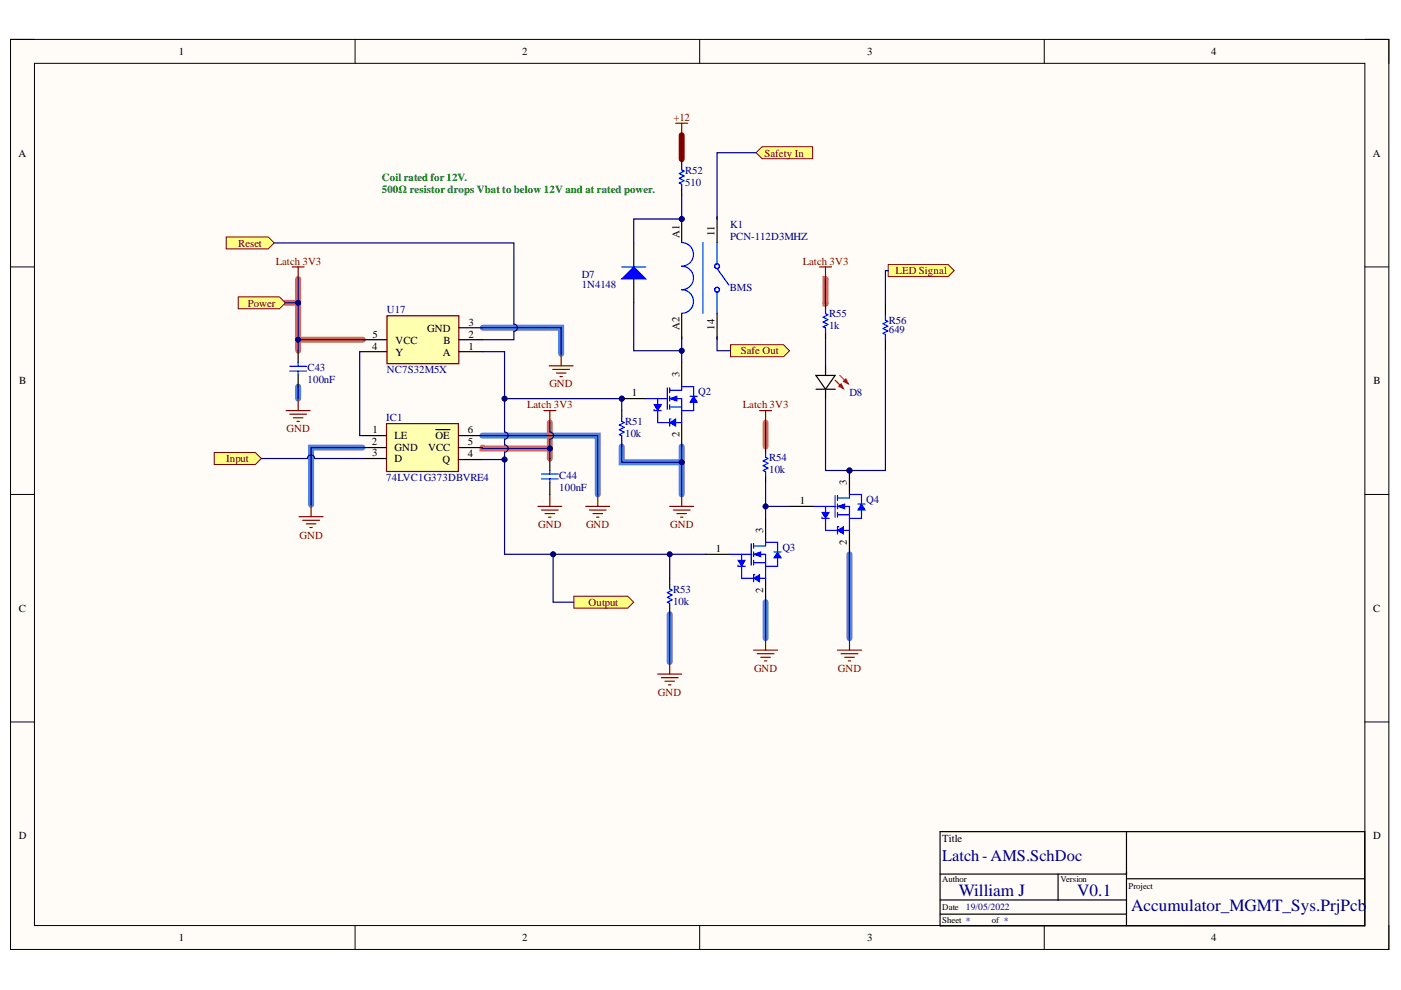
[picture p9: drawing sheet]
<svg xmlns="http://www.w3.org/2000/svg" width="297mm" height="210mm" viewBox="0 0 297 210" stroke-linecap="round" stroke-linejoin="round" font-family="sans-serif">
<defs><g id="words">
<g font-size="3.6" fill="#000080">
<text x="203.3" y="190.1">William J</text>
<text x="228.4" y="190.1">V0.1</text>
<text x="239.8" y="193.1">Accumulator_MGMT_Sys.PrjPcb</text>
</g>
<text font-size="3.5" fill="#000080" x="199.8" y="182.5">Latch- AMS.SchDoc</text>
<g font-size="2.3">
<text x="37.9" y="11.7">1</text>
<text x="110.7" y="11.7">2</text>
<text x="183.9" y="11.7">3</text>
<text x="256.8" y="11.7">4</text>
<text x="3.9" y="33.3">A</text>
<text x="291.1" y="33.3">A</text>
<text x="144" y="50.5" transform="rotate(-90 144 50.5)">A1</text>
<text x="151.5" y="49.9" transform="rotate(-90 151.5 49.9)">11</text>
<text x="79" y="71.6">5</text>
<text x="90.6" y="70.3">GND</text>
<text x="99.3" y="71.6">2</text>
<text x="99.3" y="69">3</text>
<text x="144" y="69.9" transform="rotate(-90 144 69.9)">A2</text>
<text x="151.5" y="69.9" transform="rotate(-90 151.5 69.9)">14</text>
<text x="78.9" y="74.1">4</text>
<text x="83.8" y="75.4">Y</text>
<text x="83.8" y="72.9">VCC</text>
<text x="93.9" y="75.4">A</text>
<text x="94.1" y="72.9">B</text>
<text x="99.3" y="74.1">1</text>
<text x="4.1" y="81.5">B</text>
<text x="144" y="79.9" transform="rotate(-90 144 79.9)">3</text>
<text x="291.2" y="81.5">B</text>
<text x="134" y="84">1</text>
<text x="78.8" y="94.4">2</text>
<text x="79" y="91.9">1</text>
<text x="83.7" y="93.1">LE</text>
<text x="83.7" y="95.7">GND</text>
<text x="90.8" y="95.7">VCC</text>
<text x="92.4" y="93.1">OE</text>
<text x="99.2" y="91.9">6</text>
<text x="99.2" y="94.4">5</text>
<text x="144" y="92.7" transform="rotate(-90 144 92.7)">2</text>
<text x="78.9" y="96.8">3</text>
<text x="83.7" y="98">D</text>
<text x="93.8" y="98.2">Q</text>
<text x="99.2" y="96.9">4</text>
<text x="169.6" y="106.9">1</text>
<text x="179.6" y="102.8" transform="rotate(-90 179.6 102.8)">3</text>
<text x="161.8" y="113" transform="rotate(-90 161.8 113)">3</text>
<text x="151.7" y="117.1">1</text>
<text x="179.6" y="115.5" transform="rotate(-90 179.6 115.5)">2</text>
<text x="161.8" y="125.7" transform="rotate(-90 161.8 125.7)">2</text>
<text x="4" y="129.7">C</text>
<text x="291.1" y="129.7">C</text>
<text x="4" y="178">D</text>
<text x="199.8" y="178.6">Title</text>
<text x="291.1" y="178">D</text>
<text x="37.9" y="199.5">1</text>
<text x="110.7" y="199.5">2</text>
<text x="183.9" y="199.5">3</text>
<text x="256.8" y="199.5">4</text>
</g>
<g font-size="2.3" fill="#800000">
<text x="142.8" y="25.6">+12</text>
<text x="162.1" y="33.2">Safety In</text>
<text x="50.5" y="52.3">Reset</text>
<text x="58.4" y="56.1">Latch 3V3</text>
<text x="170.2" y="56.1">Latch 3V3</text>
<text x="189.9" y="58.1">LED Signal</text>
<text x="52.5" y="65">Power</text>
<text x="157.1" y="75.1">Safe Out</text>
<text x="116.5" y="82.1">GND</text>
<text x="111.7" y="86.5">Latch 3V3</text>
<text x="157.5" y="86.5">Latch 3V3</text>
<text x="60.7" y="91.7">GND</text>
<text x="48" y="98">Input</text>
<text x="114.1" y="112">GND</text>
<text x="124.3" y="112">GND</text>
<text x="142.1" y="112">GND</text>
<text x="63.5" y="114.2">GND</text>
<text x="124.8" y="128.5">Output</text>
<text x="159.9" y="142.4">GND</text>
<text x="177.6" y="142.4">GND</text>
<text x="139.5" y="147.5">GND</text>
</g>
<g font-size="2.3" fill="#008000">
<text x="80.9" y="38.4">Coil rated for 12V.</text>
<text x="80.9" y="40.9">500Ω resistor drops Vbat to below 12V and at rated power.</text>
</g>
<g font-size="2.3" fill="#000080">
<text x="145.2" y="39.4">510</text>
<text x="145.2" y="36.8">R52</text>
<text x="154.8" y="48.3">K1</text>
<text x="154.8" y="50.8">PCN-112D3MHZ</text>
<text x="123.3" y="59">D7</text>
<text x="123.3" y="61">1N4148</text>
<text x="154.7" y="61.7">BMS</text>
<text x="82" y="66.4">U17</text>
<text x="175.8" y="69.8">1k</text>
<text x="175.8" y="67.3">R55</text>
<text x="188.5" y="70.6">649</text>
<text x="188.5" y="68.7">R56</text>
<text x="65.2" y="81.2">100nF</text>
<text x="65.2" y="78.7">C43</text>
<text x="82" y="79.2">NC7S32M5X</text>
<text x="148" y="83.8">Q2</text>
<text x="180.1" y="83.9">D8</text>
<text x="81.9" y="89.3">IC1</text>
<text x="132.5" y="92.7">10k</text>
<text x="132.5" y="90.2">R51</text>
<text x="118.6" y="101.6">C44</text>
<text x="163.1" y="100.3">10k</text>
<text x="163.1" y="97.8">R54</text>
<text x="81.9" y="102">74LVC1G373DBVRE4</text>
<text x="118.6" y="104.1">100nF</text>
<text x="183.6" y="106.7">Q4</text>
<text x="165.9" y="116.8">Q3</text>
<text x="142.7" y="125.7">R53</text>
<text x="142.7" y="128.2">10k</text>
</g>
<text font-size="2" fill="#000080" x="204.8" y="193">19/05/2022</text>
<g font-size="1.9">
<text x="199.8" y="186.9">Author</text>
<text x="224.8" y="186.9">Version</text>
<text x="239.3" y="188.5">Project</text>
<text x="199.8" y="192.9">Date</text>
<text x="199.8" y="195.7">Sheet *</text>
<text x="210.3" y="195.7">of *</text>
</g>
</g></defs>
<path d="M2.2 8.4h292.3v192.9h-292.3z" fill-rule="evenodd" fill="#fffcf8"/>
<path d="M2.2 8.4h292.3v192.9h-292.3z" fill="none" stroke="#000" stroke-width=".21"/>
<path d="M7.3 13.4h282.1v182.8h-282.1z" fill-rule="evenodd" fill="#fffcf8"/>
<g fill="none" stroke="#000" stroke-width=".21">
<path d="M2.2 8.4h5.1M7.3 13.4h282.1v182.8h-282.1zM75.3 8.4v5M148.3 8.4v5M221.4 8.4v5M289.4 8.4h5.1v5M2.2 56.6h5.1M289.4 56.6h5.1M2.2 104.8h5.1M289.4 104.8h5.1M2.2 153.1h5.1M289.4 153.1h5.1"/>
<path d="M75.3 196.2v5.1M148.3 196.2v5.1M221.4 196.2v5.1M294.5 196.2v5.1"/>
</g>
<path d="M102.4 69.5h16.6v5.5M63.2 82v2.5M76.9 94.9h-10.9v12.1M102.3 92.4h24.4v12.4M131.8 94.7v3.3h12.7M144.5 94.7v10.1M180.1 117.5v17.8M142 130.2v10.2M162.3 127.7v7.6" fill="none" stroke="#4a86e8" stroke-width="1.3"/>
<path d="M63.2 59.1v15.3M175 59.1v5.3v-.2M60.5 64.2h2.7M63.2 72h13.8M102.3 94.9v.2h14.3M116.6 89.6v7.6M162.3 89.6v5.1" fill="none" stroke="#e06666" stroke-width="1.3"/>
<path d="M144.5 28.7v5" fill="none" stroke="#980000" stroke-width="1.3"/>
<path d="M45.4 95.9h8.8l1.2 1.3-1.2 1.3h-8.8z" fill-rule="evenodd" fill="#ffff80"/>
<path d="M45.4 95.9h8.8l1.2 1.3-1.2 1.3h-8.8z" fill="none" stroke="#800000" stroke-width=".21"/>
<path d="M154.9 73.1h11.2l1.3 1.3-1.3 1.2h-11.2z" fill-rule="evenodd" fill="#ffff80"/>
<path d="M154.9 73.1h11.2l1.3 1.3-1.3 1.2h-11.2z" fill="none" stroke="#800000" stroke-width=".21"/>
<path d="M188.3 56.1h12.7l1.3 1.3-1.3 1.2h-12.7z" fill-rule="evenodd" fill="#ffff80"/>
<path d="M188.3 56.1h12.7l1.3 1.3-1.3 1.2h-12.7z" fill="none" stroke="#800000" stroke-width=".21"/>
<path d="M50.5 62.9h8.7l1.3 1.3-1.3 1.3h-8.7z" fill-rule="evenodd" fill="#ffff80"/>
<path d="M50.5 62.9h8.7l1.3 1.3-1.3 1.3h-8.7z" fill="none" stroke="#800000" stroke-width=".21"/>
<path d="M199.3 176.3h90.1v20h-90.1zM238.8 176.3v20M199.3 185.3h39.5M199.3 190.8h39.5M199.3 193.8h39.5M224.3 185.3v5.5M238.8 186.3h50.6" fill="none" stroke="#000" stroke-width=".25"/>
<circle cx="144.5" cy="46.4" r=".51" fill="#000080"/>
<circle cx="144.5" cy="46.4" r=".51" fill="none" stroke="#000080" stroke-width=".21"/>
<g fill="none" stroke="#00f" stroke-width=".25">
<path d="M144.5 51.4a2.5 2.5 0 0 1 2.5 2.5 2.5 2.5 0 0 1-2.5 2.5 2.5 2.5 0 0 1 2.5 2.5 2.5 2.5 0 0 1-2.5 2.5 2.5 2.5 0 0 1 2.5 2.5 2.5 2.5 0 0 1-2.5 2.5M149 51.4v15M152 51.4v4.5M152 56.9l2.5 3.5M152 61.9v4.5"/>
<circle cx="152" cy="56.4" r=".51"/>
<circle cx="152" cy="61.4" r=".51"/>
</g>
<path d="M144.5 45.9v5.5M152 46.4v5M144.5 66.4v5M152 66.4v5" fill="none" stroke="#000" stroke-width=".25"/>
<circle cx="144.5" cy="46.4" r=".51" fill="#000080"/>
<circle cx="144.5" cy="46.4" r=".51" fill="none" stroke="#000080" stroke-width=".21"/>
<path d="M152 45.9v.5M144.5 71.4v.5M152 71.4v.5" fill="none" stroke="#000" stroke-width=".25"/>
<path d="M81.9 89.8h15.3v10.2h-15.3z" fill-rule="evenodd" fill="#ffffb0"/>
<path d="M81.9 89.8h15.3v10.2h-15.3zM63.4 109.5h5.1M64.2 110.3h3.5M64.9 111.1h2.1M65.7 111.8h.5M66 107v2.5M124.2 107.4h5.1M125 108.1h3.5M125.7 108.9h2.1M126.5 109.7h.5M126.7 104.8v2.6" fill="none" stroke="#800000" stroke-width=".25"/>
<path d="M76.9 92.4h5M76.9 94.9h5M76.9 97.2h5M92.4 91.1h3M97.2 92.4h5.1M97.2 94.9h5.1M97.2 97.4h5.1" fill="none" stroke="#000" stroke-width=".25"/>
<path d="M82 66.9h15.3v10.2h-15.3z" fill-rule="evenodd" fill="#ffffb0"/>
<g fill="none" stroke="#800000" stroke-width=".25">
<path d="M82 66.9h15.3v10.2h-15.3zM116.4 77.6h5.1M117.2 78.3h3.6M118 79.1h2M118.7 79.8h.5M119 75v2.6M60.7 87.1h5.1M61.4 87.8h3.6M62.2 88.6h2M63 89.3h.5M63.2 84.5v2.6M159.8 137.8h5.1"/>
<path d="M160.5 138.6h3.6M161.3 139.4h2M162.3 135.3v2.5M177.6 137.8h5.1M178.3 138.6h3.6M179.1 139.4h2M180.1 135.3v2.5M162.1 140.1h.5M179.9 140.1h.5"/>
</g>
<path d="M134.4 51.5v5.1M134.4 59.1v5.1M77 74.6h5M77 72h5M97.3 74.6h5.1M97.3 72h5.1M97.3 69.5h5.1M187.7 64.4v2.5M187.7 71.9v2.5" fill="none" stroke="#000" stroke-width=".25"/>
<path d="M187.7 66.9v1l.5 .2-1 .5 1 .6-1 .5 1 .5-1 .5 .5 .2v1.1" fill="none" stroke="#00f" stroke-width=".25"/>
<path d="M131.8 59.1l2.6-2.5 2.5 2.5z" fill="#00f"/>
<path d="M131.8 59.1l2.6-2.5 2.5 2.5zM131.8 56.6h5.1" fill="none" stroke="#00f" stroke-width=".25"/>
<path d="M142 107.4h5.1M142.7 108.1h3.6M143.5 108.9h2M144.3 109.7h.5M144.5 104.8v2.6M139.4 142.9h5.1M140.2 143.7h3.6M141 144.4h2M141.7 145.2h.5M142 140.4v2.5" fill="none" stroke="#800000" stroke-width=".25"/>
<circle cx="131.8" cy="84.5" r=".51" fill="#000080"/>
<circle cx="131.8" cy="84.5" r=".51" fill="none" stroke="#000080" stroke-width=".21"/>
<path d="M131.8 84.5h5.1" fill="none" stroke="#000" stroke-width=".25"/>
<circle cx="131.8" cy="84.5" r=".51" fill="#000080"/>
<circle cx="131.8" cy="84.5" r=".51" fill="none" stroke="#000080" stroke-width=".21"/>
<path d="M144.5 76.9v5.1M144.5 89.6v5.1" fill="none" stroke="#000" stroke-width=".25"/>
<path d="M138.7 85.8h1.5l-.8 1.3z" fill="#00f"/>
<path d="M138.7 85.8h1.5l-.8 1.3z" fill="none" stroke="#00f" stroke-width=".21"/>
<path d="M138.7 86.8v.3h1.5" fill="none" stroke="#00f" stroke-width=".25"/>
<path d="M142 89.6l1.3-.8v1.6z" fill="#00f"/>
<path d="M142 89.6l1.3-.8v1.6z" fill="none" stroke="#00f" stroke-width=".21"/>
<path d="M136.9 84.5h4.6M141.5 82.2v4.6M142 82.2v1.1M142 84v1M142 85.8v1M142 84.5h2.5v2.6h2.6v-1.8M142 82.7h2.5v-.7h2.6v2M142 86.3h2.5M142.2 88.8h-.2v1.6" fill="none" stroke="#00f" stroke-width=".25"/>
<path d="M147.1 84l.7 1.3h-1.5z" fill="#00f"/>
<path d="M147.1 84l.7 1.3h-1.5z" fill="none" stroke="#00f" stroke-width=".21"/>
<path d="M146.3 84h1.5" fill="none" stroke="#00f" stroke-width=".25"/>
<path d="M142 84.5l1.5-.5v1z" fill="#00f"/>
<path d="M142 84.5l1.5-.5v1z" fill="none" stroke="#00f" stroke-width=".21"/>
<path d="M139.4 87.1v2.5h2.6M139.4 84.5v1.3M144.5 87.1v2.5h-1.2" fill="none" stroke="#00f" stroke-width=".25"/>
<path d="M149.6 117.5h5.1M162.3 109.9v5.1M162.3 122.6v5.1" fill="none" stroke="#000" stroke-width=".25"/>
<path d="M156.5 118.8h1.5l-.8 1.3z" fill="#00f"/>
<path d="M156.5 118.8h1.5l-.8 1.3z" fill="none" stroke="#00f" stroke-width=".21"/>
<path d="M156.5 119.8v.3h1.5" fill="none" stroke="#00f" stroke-width=".25"/>
<path d="M159.8 122.6l1.2-.8v1.6z" fill="#00f"/>
<path d="M159.8 122.6l1.2-.8v1.6z" fill="none" stroke="#00f" stroke-width=".21"/>
<path d="M154.7 117.5h4.6M159.3 115.2v4.6M159.8 115.2v1.1M159.8 117v1M159.8 118.8v1M159.8 117.5h2.5v2.6h2.6v-1.8M159.8 115.8h2.5v-.8h2.6v2M159.8 119.3h2.5M160 121.8h-.2v1.6" fill="none" stroke="#00f" stroke-width=".25"/>
<path d="M164.9 117l.7 1.3h-1.5z" fill="#00f"/>
<path d="M164.9 117l.7 1.3h-1.5z" fill="none" stroke="#00f" stroke-width=".21"/>
<path d="M164.1 117h1.5" fill="none" stroke="#00f" stroke-width=".25"/>
<path d="M159.8 117.5l1.5-.5v1z" fill="#00f"/>
<path d="M159.8 117.5l1.5-.5v1z" fill="none" stroke="#00f" stroke-width=".21"/>
<path d="M157.2 117.5v1.3M157.2 120.1v2.5h2.6M162.3 120.1v2.5h-1.3" fill="none" stroke="#00f" stroke-width=".25"/>
<circle cx="180.1" cy="99.8" r=".51" fill="#000080"/>
<circle cx="180.1" cy="99.8" r=".51" fill="none" stroke="#000080" stroke-width=".21"/>
<path d="M180.1 99.8v5M167.4 107.4h5.1M180.1 112.5v5" fill="none" stroke="#000" stroke-width=".25"/>
<circle cx="180.1" cy="99.8" r=".51" fill="#000080"/>
<circle cx="180.1" cy="99.8" r=".51" fill="none" stroke="#000080" stroke-width=".21"/>
<path d="M174.3 108.6h1.5l-.8 1.3z" fill="#00f"/>
<path d="M174.3 108.6h1.5l-.8 1.3z" fill="none" stroke="#00f" stroke-width=".21"/>
<path d="M174.3 109.7v.2h1.5" fill="none" stroke="#00f" stroke-width=".25"/>
<path d="M177.6 112.5l1.2-.8v1.5z" fill="#00f"/>
<path d="M177.6 112.5l1.2-.8v1.5z" fill="none" stroke="#00f" stroke-width=".21"/>
<path d="M172.5 107.4h4.6M177.1 105.1v4.6M177.6 105.1v1M177.6 106.9v1M177.6 108.6v1.1M177.6 107.4h2.5v2.5h2.6v-1.8M177.6 105.6h2.5v-.8h2.6v2.1M177.6 109.1h2.5M177.8 111.7h-.2v1.5" fill="none" stroke="#00f" stroke-width=".25"/>
<path d="M182.7 106.9l.7 1.2h-1.5z" fill="#00f"/>
<path d="M182.7 106.9l.7 1.2h-1.5z" fill="none" stroke="#00f" stroke-width=".21"/>
<path d="M181.9 106.9h1.5" fill="none" stroke="#00f" stroke-width=".25"/>
<path d="M177.6 107.4l1.5-.5v1z" fill="#00f"/>
<path d="M177.6 107.4l1.5-.5v1z" fill="none" stroke="#00f" stroke-width=".21"/>
<path d="M175 109.9v2.6h2.6M175 107.4v1.2M180.1 109.9v2.6h-1.3" fill="none" stroke="#00f" stroke-width=".25"/>
<path d="M175 77.5v2M175 82.5v2" fill="none" stroke="#000" stroke-width=".25"/>
<path d="M178.1 79.6l1.8 1.8M177.1 80.6l1.7 1.8" fill="none" stroke="#f00" stroke-width=".25"/>
<path d="M178.8 80.9l.5-.5 .6 1z" fill="#f00"/>
<path d="M178.8 80.9l.5-.5 .6 1z" fill="none" stroke="#f00" stroke-width=".25"/>
<path d="M177.8 81.9l.5-.5 .5 1z" fill="#f00"/>
<path d="M177.8 81.9l.5-.5 .5 1z" fill="none" stroke="#f00" stroke-width=".25"/>
<path d="M173 79.6h4.1l-2.1 2.9zM173 82.5h4.1" fill="none" stroke="#000" stroke-width=".25"/>
<path d="M61.9 56.6h2.6M63.2 56.6v2.5M115.3 87.1h2.5M116.6 87.1v2.5M161 87.1h2.6M162.3 87.1v2.5" fill="none" stroke="#800000" stroke-width=".25"/>
<path d="M160.3 32.4l1.3-1.3h10.7v2.6h-10.7z" fill-rule="evenodd" fill="#ffff80"/>
<path d="M160.3 32.4l1.3-1.3h10.7v2.6h-10.7z" fill="none" stroke="#800000" stroke-width=".21"/>
<path d="M121.7 126.4h11.4l1.3 1.3-1.3 1.3h-11.4z" fill-rule="evenodd" fill="#ffff80"/>
<path d="M121.7 126.4h11.4l1.3 1.3-1.3 1.3h-11.4z" fill="none" stroke="#800000" stroke-width=".21"/>
<path d="M114 107.4h5.1M114.8 108.1h3.6M115.6 108.9h2M116.3 109.7h.5M116.6 104.8v2.6" fill="none" stroke="#800000" stroke-width=".25"/>
<path d="M48 50.2h8.9l1.2 1.3-1.2 1.3h-8.9z" fill-rule="evenodd" fill="#ffff80"/>
<path d="M48 50.2h8.9l1.2 1.3-1.2 1.3h-8.9z" fill="none" stroke="#800000" stroke-width=".21"/>
<path d="M143.3 26.1h2.5M144.5 26.1v2.6" fill="none" stroke="#800000" stroke-width=".25"/>
<path d="M144.5 33.7v1.3M144.5 40.1v1.3M63.2 74.4v2.5M63.2 79.4v2.6M116.6 97.2v2.6M131.8 87.1v1.2M131.8 93.4v1.3M116.6 102.3v2.5M142 122.6v1.3M142 129v1.2" fill="none" stroke="#000" stroke-width=".25"/>
<path d="M144.5 35v1l.5 .3-1 .5 1 .5-1 .5 1 .5-1 .5 .5 .3v1M61.4 78.7h3.6M61.4 77.7h3.6M63.2 76.9v.8M63.2 78.7v.7M116.6 99.8v.7M131.8 88.3v1l.5 .3-1 .5 1 .5-1 .5 1 .5-1 .5 .5 .3v1M114.8 101.5h3.6M114.8 100.5h3.6M116.6 101.5v.8M142 123.9v1l.5 .2-1 .5 1 .6-1 .5 1 .5-1 .5 .5 .2v1.1" fill="none" stroke="#00f" stroke-width=".25"/>
<path d="M63.2 72h13.8M102.4 69.5h16.6v5.5M63.2 82v2.5M76.9 94.9h-10.9v12.1M102.3 92.4h24.4v12.4" fill="none" stroke="#000080" stroke-width=".25"/>
<circle cx="63.2" cy="72" r=".51" fill="#000080"/>
<circle cx="63.2" cy="72" r=".51" fill="none" stroke="#000080" stroke-width=".21"/>
<path d="M60.5 64.2h2.7M175 71.8v5.7M162.3 89.6v5.1M180.1 117.5v17.8M162.3 127.7v7.6" fill="none" stroke="#000080" stroke-width=".25"/>
<circle cx="63.2" cy="64.2" r=".51" fill="#000080"/>
<circle cx="63.2" cy="64.2" r=".51" fill="none" stroke="#000080" stroke-width=".21"/>
<path d="M102.3 97.4h4.7" fill="none" stroke="#000080" stroke-width=".25"/>
<circle cx="107" cy="97.4" r=".51" fill="#000080"/>
<circle cx="107" cy="97.4" r=".51" fill="none" stroke="#000080" stroke-width=".21"/>
<path d="M102.3 94.9v.2h14.3" fill="none" stroke="#000080" stroke-width=".25"/>
<circle cx="116.6" cy="95.1" r=".51" fill="#000080"/>
<circle cx="116.6" cy="95.1" r=".51" fill="none" stroke="#000080" stroke-width=".21"/>
<path d="M160.3 32.4h-8.3v14M77 74.6h-.7v17.8h.6M152 71.4v3h2.9M55.4 97.2h9.8a.76 .76 0 0 1 .8-.7 .76 .76 0 0 1 .7 .7h10.2M117.3 117.5v10.2h4.4" fill="none" stroke="#000080" stroke-width=".25"/>
<circle cx="117.3" cy="117.5" r=".51" fill="#000080"/>
<circle cx="117.3" cy="117.5" r=".51" fill="none" stroke="#000080" stroke-width=".21"/>
<path d="M58.1 51.5h50.9v17.2a.76 .76 0 0 1 .7 .8 .76 .76 0 0 1-.7 .7v1.8h-6.6M188.3 57.4h-.6v7M162.3 107.4h5.1" fill="none" stroke="#000080" stroke-width=".25"/>
<circle cx="162.3" cy="107.4" r=".51" fill="#000080"/>
<circle cx="162.3" cy="107.4" r=".51" fill="none" stroke="#000080" stroke-width=".21"/>
<path d="M187.7 74.4v25.4h-12.7v-15.3" fill="none" stroke="#000080" stroke-width=".25"/>
<circle cx="180.1" cy="99.8" r=".51" fill="#000080"/>
<circle cx="180.1" cy="99.8" r=".51" fill="none" stroke="#000080" stroke-width=".21"/>
<path d="M144.5 71.4v5.5" fill="none" stroke="#000080" stroke-width=".25"/>
<circle cx="144.5" cy="74.4" r=".51" fill="#000080"/>
<circle cx="144.5" cy="74.4" r=".51" fill="none" stroke="#000080" stroke-width=".21"/>
<path d="M134.4 64.2v10.2h10.1" fill="none" stroke="#000080" stroke-width=".25"/>
<circle cx="144.5" cy="74.4" r=".51" fill="#000080"/>
<circle cx="144.5" cy="74.4" r=".51" fill="none" stroke="#000080" stroke-width=".21"/>
<path d="M144.5 41.4v5h-10.1v5.1" fill="none" stroke="#000080" stroke-width=".25"/>
<circle cx="144.5" cy="46.4" r=".51" fill="#000080"/>
<circle cx="144.5" cy="46.4" r=".51" fill="none" stroke="#000080" stroke-width=".21"/>
<path d="M116.6 89.6v2a.76 .76 0 0 1 .7 .8 .76 .76 0 0 1-.7 .7v4.1" fill="none" stroke="#000080" stroke-width=".25"/>
<circle cx="116.6" cy="95.1" r=".51" fill="#000080"/>
<circle cx="116.6" cy="95.1" r=".51" fill="none" stroke="#000080" stroke-width=".21"/>
<path d="M63.2 59.1v15.3" fill="none" stroke="#000080" stroke-width=".25"/>
<circle cx="63.2" cy="64.2" r=".51" fill="#000080"/>
<circle cx="63.2" cy="64.2" r=".51" fill="none" stroke="#000080" stroke-width=".21"/>
<circle cx="63.2" cy="72" r=".51" fill="#000080"/>
<circle cx="63.2" cy="72" r=".51" fill="none" stroke="#000080" stroke-width=".21"/>
<path d="M131.8 94.7v3.3h12.7" fill="none" stroke="#000080" stroke-width=".25"/>
<circle cx="144.5" cy="98" r=".51" fill="#000080"/>
<circle cx="144.5" cy="98" r=".51" fill="none" stroke="#000080" stroke-width=".21"/>
<path d="M144.5 94.7v10.1" fill="none" stroke="#000080" stroke-width=".25"/>
<circle cx="144.5" cy="98" r=".51" fill="#000080"/>
<circle cx="144.5" cy="98" r=".51" fill="none" stroke="#000080" stroke-width=".21"/>
<path d="M107 84.5h24.8v2.6" fill="none" stroke="#000080" stroke-width=".25"/>
<circle cx="107" cy="84.5" r=".51" fill="#000080"/>
<circle cx="107" cy="84.5" r=".51" fill="none" stroke="#000080" stroke-width=".21"/>
<circle cx="131.8" cy="84.5" r=".51" fill="#000080"/>
<circle cx="131.8" cy="84.5" r=".51" fill="none" stroke="#000080" stroke-width=".21"/>
<path d="M102.4 74.6h4.6v17a.76 .76 0 0 1 .7 .8 .76 .76 0 0 1-.7 .7v1.2a.76 .76 0 0 1 .7 .8 .76 .76 0 0 1-.7 .8v21.6h42.6" fill="none" stroke="#000080" stroke-width=".25"/>
<circle cx="107" cy="84.5" r=".51" fill="#000080"/>
<circle cx="107" cy="84.5" r=".51" fill="none" stroke="#000080" stroke-width=".21"/>
<circle cx="107" cy="97.4" r=".51" fill="#000080"/>
<circle cx="107" cy="97.4" r=".51" fill="none" stroke="#000080" stroke-width=".21"/>
<circle cx="117.3" cy="117.5" r=".51" fill="#000080"/>
<circle cx="117.3" cy="117.5" r=".51" fill="none" stroke="#000080" stroke-width=".21"/>
<circle cx="142" cy="117.5" r=".51" fill="#000080"/>
<circle cx="142" cy="117.5" r=".51" fill="none" stroke="#000080" stroke-width=".21"/>
<path d="M142 117.5v5.1" fill="none" stroke="#000080" stroke-width=".25"/>
<circle cx="142" cy="117.5" r=".51" fill="#000080"/>
<circle cx="142" cy="117.5" r=".51" fill="none" stroke="#000080" stroke-width=".21"/>
<path d="M162.3 102.3v7.6M142 130.2v10.2" fill="none" stroke="#000080" stroke-width=".25"/>
<path d="M162.3 94.7v1.2M162.3 101v1.3" fill="none" stroke="#000" stroke-width=".25"/>
<path d="M162.3 95.9v1.1l.5 .2-1 .5 1 .5-1 .5 1 .5-1 .6 .5 .2v1" fill="none" stroke="#00f" stroke-width=".25"/>
<circle cx="162.3" cy="107.4" r=".51" fill="#000080"/>
<circle cx="162.3" cy="107.4" r=".51" fill="none" stroke="#000080" stroke-width=".21"/>
<path d="M144.5 28.7v5M175 59.1v5.3v-.2" fill="none" stroke="#000080" stroke-width=".25"/>
<path d="M173.8 56.6h2.5M175 56.6v2.5" fill="none" stroke="#800000" stroke-width=".25"/>
<path d="M175 64.2v1.3M175 70.6v1.2" fill="none" stroke="#000" stroke-width=".25"/>
<path d="M175 65.5v1l.5 .2-1 .6 1 .5-1 .5 1 .5-1 .5 .5 .2v1.1" fill="none" stroke="#00f" stroke-width=".25"/>
<use href="#words"/>
</svg>
